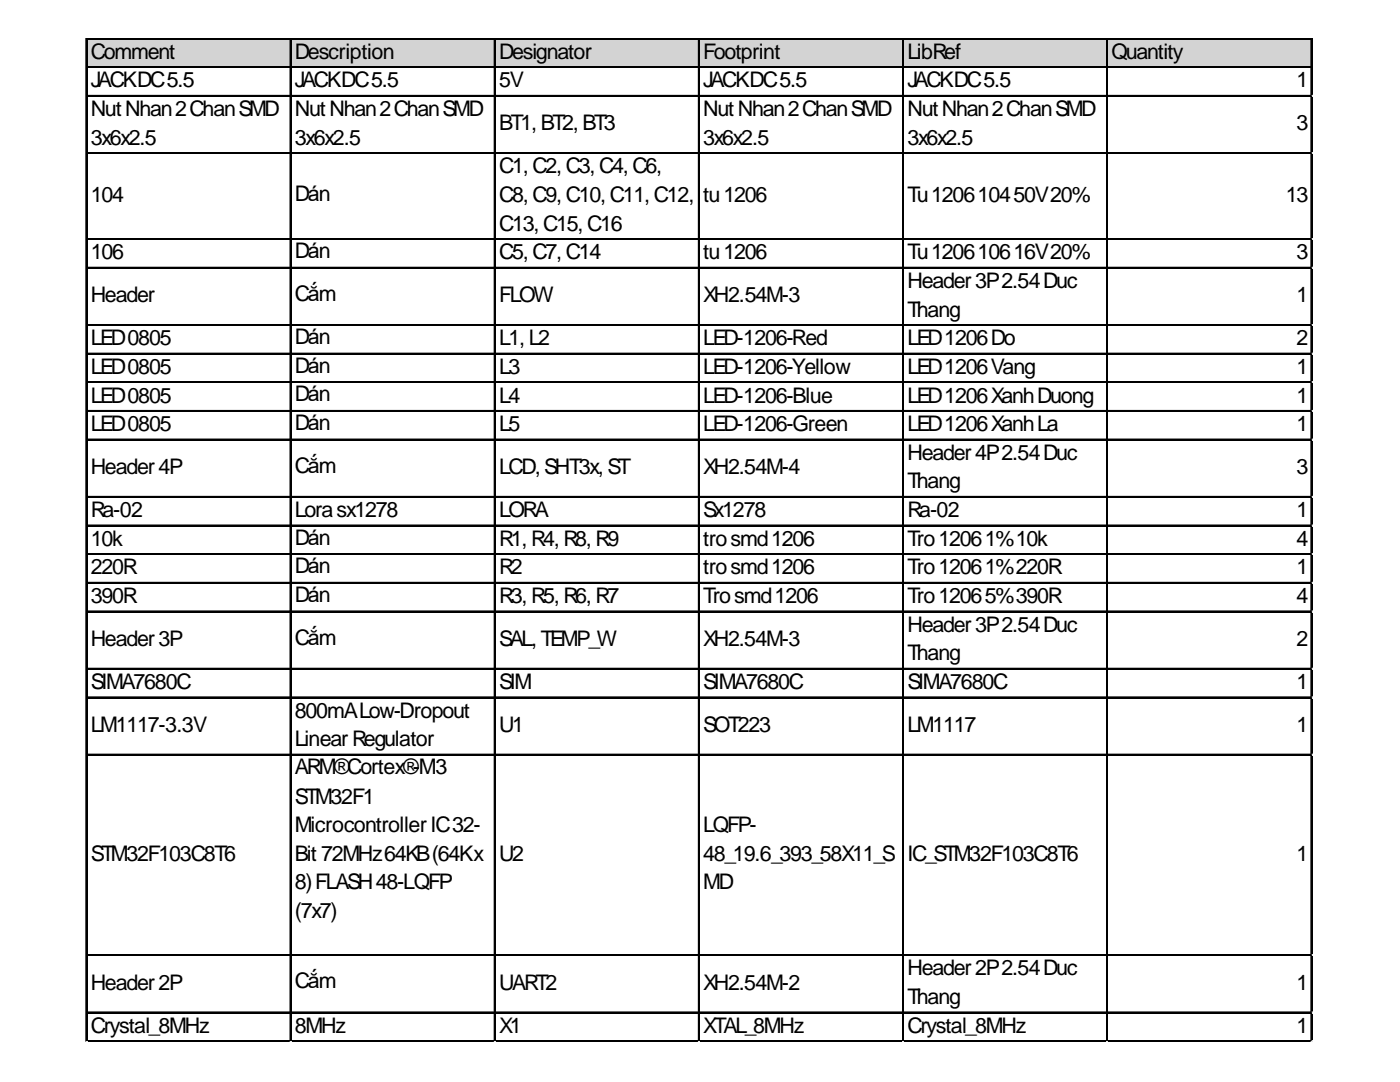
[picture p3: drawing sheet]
<svg xmlns="http://www.w3.org/2000/svg" width="279mm" height="216mm" viewBox="0 0 279 216" stroke-linecap="round" stroke-linejoin="round" font-family="sans-serif">
<defs><g id="words">
<g font-size="4.3">
<text x="18.1" y="11.7">Comment</text>
<text x="58.8" y="11.7">Description</text>
<text x="99.6" y="11.7">Designator</text>
<text x="140.3" y="11.7">Footprint</text>
<text x="181.1" y="11.7">LibRef</text>
<text x="221.8" y="11.7">Quantity</text>
<text x="18.1" y="17.4">JACKDC5.5</text>
<text x="58.8" y="17.4">JACKDC5.5</text>
<text x="99.6" y="17.4">5V</text>
<text x="140.3" y="17.4">JACKDC5.5</text>
<text x="181.1" y="17.4">JACKDC5.5</text>
<text x="258.8" y="17.4">1</text>
<text x="18.1" y="23.2">NutNhan2ChanSMD</text>
<text x="58.8" y="23.2">NutNhan2ChanSMD</text>
<text x="140.3" y="23.2">NutNhan2ChanSMD</text>
<text x="181.1" y="23.2">NutNhan2ChanSMD</text>
<text x="18.1" y="28.9">3x6x2.5</text>
<text x="58.8" y="28.9">3x6x2.5</text>
<text x="99.6" y="26">BT1,BT2,BT3</text>
<text x="140.3" y="28.9">3x6x2.5</text>
<text x="181.1" y="28.9">3x6x2.5</text>
<text x="258.8" y="26">3</text>
<text x="99.6" y="34.6">C1,C2,C3,C4,C6,</text>
<text x="18.1" y="40.3">104</text>
<text x="58.8" y="40.1">Dán</text>
<text x="99.6" y="40.3">C8,C9,C10,C11,C12,</text>
<text x="140.3" y="40.3">tu1206</text>
<text x="181.1" y="40.3">Tu120610450V20%</text>
<text x="256.6" y="40.3">13</text>
<text x="99.6" y="46">C13,C15,C16</text>
<text x="18.1" y="51.7">106</text>
<text x="58.8" y="51.5">Dán</text>
<text x="99.6" y="51.7">C5,C7,C14</text>
<text x="140.3" y="51.7">tu1206</text>
<text x="181.1" y="51.7">Tu120610616V20%</text>
<text x="258.8" y="51.7">3</text>
<text x="181.1" y="57.5">Header3P2.54Duc</text>
<text x="18.1" y="60.3">Header</text>
<text x="58.8" y="60.1">Cắm</text>
<text x="99.6" y="60.3">FLOW</text>
<text x="140.3" y="60.3">XH2.54M-3</text>
<text x="181.1" y="63.2">Thang</text>
<text x="258.8" y="60.3">1</text>
<text x="18.1" y="68.9">LED0805</text>
<text x="58.8" y="68.6">Dán</text>
<text x="99.6" y="68.9">L1,L2</text>
<text x="140.3" y="68.9">LED-1206-Red</text>
<text x="181.1" y="68.9">LED1206Do</text>
<text x="258.8" y="68.9">2</text>
<text x="18.1" y="74.6">LED0805</text>
<text x="58.8" y="74.4">Dán</text>
<text x="99.6" y="74.6">L3</text>
<text x="140.3" y="74.6">LED-1206-Yellow</text>
<text x="181.1" y="74.6">LED1206Vang</text>
<text x="258.8" y="74.6">1</text>
<text x="18.1" y="80.3">LED0805</text>
<text x="58.8" y="80.1">Dán</text>
<text x="99.6" y="80.3">L4</text>
<text x="140.3" y="80.3">LED-1206-Blue</text>
<text x="181.1" y="80.3">LED1206XanhDuong</text>
<text x="258.8" y="80.3">1</text>
<text x="18.1" y="86">LED0805</text>
<text x="58.8" y="85.8">Dán</text>
<text x="99.6" y="86">L5</text>
<text x="140.3" y="86">LED-1206-Green</text>
<text x="181.1" y="86">LED1206XanhLa</text>
<text x="258.8" y="86">1</text>
<text x="18.1" y="94.6">Header4P</text>
<text x="58.8" y="94.4">Cắm</text>
<text x="99.6" y="94.6">LCD,SHT3x,ST</text>
<text x="140.3" y="94.6">XH2.54M-4</text>
<text x="181.1" y="91.7">Header4P2.54Duc</text>
<text x="258.8" y="94.6">3</text>
<text x="181.1" y="97.5">Thang</text>
<text x="18.1" y="103.2">Ra-02</text>
<text x="58.8" y="103.2">Lorasx1278</text>
<text x="99.6" y="103.2">LORA</text>
<text x="140.3" y="103.2">Sx1278</text>
<text x="181.1" y="103.2">Ra-02</text>
<text x="258.8" y="103.2">1</text>
<text x="18.1" y="108.9">10k</text>
<text x="58.8" y="108.7">Dán</text>
<text x="99.6" y="108.9">R1,R4,R8,R9</text>
<text x="140.3" y="108.9">trosmd1206</text>
<text x="181.1" y="108.9">Tro12061%10k</text>
<text x="258.8" y="108.9">4</text>
<text x="18.1" y="114.6">220R</text>
<text x="58.8" y="114.4">Dán</text>
<text x="99.6" y="114.6">R2</text>
<text x="140.3" y="114.6">trosmd1206</text>
<text x="181.1" y="114.6">Tro12061%220R</text>
<text x="258.8" y="114.6">1</text>
<text x="18.1" y="120.3">390R</text>
<text x="58.8" y="120.1">Dán</text>
<text x="99.6" y="120.3">R3,R5,R6,R7</text>
<text x="140.3" y="120.3">Trosmd1206</text>
<text x="181.1" y="120.3">Tro12065%390R</text>
<text x="258.8" y="120.3">4</text>
<text x="18.1" y="128.9">Header3P</text>
<text x="58.8" y="128.7">Cắm</text>
<text x="99.6" y="128.9">SAL,TEMP_W</text>
<text x="140.3" y="128.9">XH2.54M-3</text>
<text x="181.1" y="126">Header3P2.54Duc</text>
<text x="181.1" y="131.8">Thang</text>
<text x="258.8" y="128.9">2</text>
<text x="18.1" y="137.5">SIMA7680C</text>
<text x="99.6" y="137.5">SIM</text>
<text x="140.3" y="137.5">SIMA7680C</text>
<text x="181.1" y="137.5">SIMA7680C</text>
<text x="258.8" y="137.5">1</text>
<text x="58.8" y="143.2">800mALow-Dropout</text>
<text x="18.1" y="146">LM1117-3.3V</text>
<text x="58.8" y="148.9">LinearRegulator</text>
<text x="99.6" y="146">U1</text>
<text x="140.3" y="146">SOT223</text>
<text x="181.1" y="146">LM1117</text>
<text x="258.8" y="146">1</text>
<text x="58.8" y="154.4">ARM®Cortex®-M3</text>
<text x="58.8" y="160.3">STM32F1</text>
<text x="58.8" y="166">MicrocontrollerIC32-</text>
<text x="140.3" y="166">LQFP-</text>
<text x="18.1" y="171.8">STM32F103C8T6</text>
<text x="58.8" y="171.8">Bit 72MHz64KB(64Kx</text>
<text x="99.6" y="171.8">U2</text>
<text x="140.3" y="171.8">48_19.6_393_58X11_S</text>
<text x="181.1" y="171.8">IC_STM32F103C8T6</text>
<text x="258.8" y="171.8">1</text>
<text x="58.8" y="177.5">8)FLASH48-LQFP</text>
<text x="140.3" y="177.5">MD</text>
<text x="58.8" y="183.2">(7x7)</text>
<text x="18.1" y="197.5">Header2P</text>
<text x="58.8" y="197.2">Cắm</text>
<text x="99.6" y="197.5">UART2</text>
<text x="140.3" y="197.5">XH2.54M-2</text>
<text x="181.1" y="194.6">Header2P2.54Duc</text>
<text x="258.8" y="197.5">1</text>
<text x="181.1" y="200.3">Thang</text>
<text x="18.1" y="206.1">Crystal_8MHz</text>
<text x="58.8" y="206.1">8MHz</text>
<text x="99.6" y="206.1">X1</text>
<text x="140.3" y="206.1">XTAL_8MHz</text>
<text x="181.1" y="206.1">Crystal_8MHz</text>
<text x="258.8" y="206.1">1</text>
</g>
</g></defs>
<path d="M17.3 7.8h244.6v5.8h-244.6z" fill="#d3d3d3"/>
<g fill="none" stroke="#000" stroke-width=".24">
<path d="M17.1 7.6v200.3M17.3 7.6v200.3M17.4 7.6h244.5M17.4 7.7h244.5M17.4 13.3h244.5M17.4 13.4h244.5M17.4 19h244.5M17.4 19.2h244.5M57.9 7.9v200M58 7.9v200M98.6 7.9v200M98.8 7.9v200"/>
<path d="M139.4 7.9v200M139.5 7.9v200M180.1 7.9v200M180.3 7.9v200M220.9 7.9v200M221 7.9v200M261.6 7.9v200M261.7 7.9v200M17.4 30.5h244.5M17.4 30.6h244.5M17.4 47.6h244.5M17.4 47.7h244.5"/>
<path d="M17.4 53.3h244.5M17.4 53.5h244.5M17.4 64.8h244.5M17.4 64.9h244.5M17.4 70.5h244.5M17.4 70.6h244.5M17.4 76.2h244.5M17.4 76.3h244.5M17.4 81.9h244.5M17.4 82h244.5M17.4 87.6h244.5M17.4 87.7h244.5"/>
<path d="M17.4 99.1h244.5M17.4 99.2h244.5M17.4 104.8h244.5M17.4 104.9h244.5M17.4 110.5h244.5M17.4 110.6h244.5M17.4 116.2h244.5M17.4 116.3h244.5M17.4 121.9h244.5M17.4 122h244.5M17.4 133.4h244.5M17.4 133.5h244.5"/>
<path d="M17.4 139.1h244.5M17.4 139.2h244.5M17.4 150.5h244.5M17.4 150.6h244.5M17.4 190.5h244.5M17.4 190.6h244.5M17.4 201.9h244.5M17.4 202.1h244.5M17.4 207.7h244.5M17.4 207.8h244.5"/>
</g>
<path d="M17.1 207.9h.1" fill="none" stroke="#e0e0e0" stroke-width=".24"/>
<path d="M17.1 207.9h.3z" fill="#e0e0e0"/>
<path d="M57.9 207.9h.1" fill="none" stroke="#e0e0e0" stroke-width=".24"/>
<path d="M57.9 207.9h.2z" fill="#e0e0e0"/>
<path d="M98.6 207.9h.1" fill="none" stroke="#e0e0e0" stroke-width=".24"/>
<path d="M98.6 207.9h.3z" fill="#e0e0e0"/>
<path d="M139.4 207.9h.1" fill="none" stroke="#e0e0e0" stroke-width=".24"/>
<path d="M139.4 207.9h.2z" fill="#e0e0e0"/>
<path d="M180.1 207.9h.1" fill="none" stroke="#e0e0e0" stroke-width=".24"/>
<path d="M180.1 207.9h.3z" fill="#e0e0e0"/>
<path d="M220.9 207.9h.1" fill="none" stroke="#e0e0e0" stroke-width=".24"/>
<path d="M220.9 207.9h.2z" fill="#e0e0e0"/>
<path d="M261.6 207.9h.1" fill="none" stroke="#e0e0e0" stroke-width=".24"/>
<path d="M261.6 207.9h.3z" fill="#e0e0e0"/>
<path d="M261.9 19h.1" fill="none" stroke="#e0e0e0" stroke-width=".24"/>
<path d="M261.9 19v.3z" fill="#e0e0e0"/>
<path d="M261.9 30.5h.1" fill="none" stroke="#e0e0e0" stroke-width=".24"/>
<path d="M261.9 30.5v.2z" fill="#e0e0e0"/>
<path d="M261.9 47.6h.1" fill="none" stroke="#e0e0e0" stroke-width=".24"/>
<path d="M261.9 47.6v.3z" fill="#e0e0e0"/>
<path d="M261.9 53.3h.1" fill="none" stroke="#e0e0e0" stroke-width=".24"/>
<path d="M261.9 53.3v.3z" fill="#e0e0e0"/>
<path d="M261.9 64.8h.1" fill="none" stroke="#e0e0e0" stroke-width=".24"/>
<path d="M261.9 64.8v.2z" fill="#e0e0e0"/>
<path d="M261.9 70.5h.1" fill="none" stroke="#e0e0e0" stroke-width=".24"/>
<path d="M261.9 70.5v.2z" fill="#e0e0e0"/>
<path d="M261.9 76.2h.1" fill="none" stroke="#e0e0e0" stroke-width=".24"/>
<path d="M261.9 76.2v.2z" fill="#e0e0e0"/>
<path d="M261.9 81.9h.1" fill="none" stroke="#e0e0e0" stroke-width=".24"/>
<path d="M261.9 81.9v.3z" fill="#e0e0e0"/>
<path d="M261.9 87.6h.1" fill="none" stroke="#e0e0e0" stroke-width=".24"/>
<path d="M261.9 87.6v.3z" fill="#e0e0e0"/>
<path d="M261.9 99.1h.1" fill="none" stroke="#e0e0e0" stroke-width=".24"/>
<path d="M261.9 99.1v.2z" fill="#e0e0e0"/>
<path d="M261.9 104.8h.1" fill="none" stroke="#e0e0e0" stroke-width=".24"/>
<path d="M261.9 104.8v.2z" fill="#e0e0e0"/>
<path d="M261.9 110.5h.1" fill="none" stroke="#e0e0e0" stroke-width=".24"/>
<path d="M261.9 110.5v.2z" fill="#e0e0e0"/>
<path d="M261.9 116.2h.1" fill="none" stroke="#e0e0e0" stroke-width=".24"/>
<path d="M261.9 116.2v.2z" fill="#e0e0e0"/>
<path d="M261.9 121.9h.1" fill="none" stroke="#e0e0e0" stroke-width=".24"/>
<path d="M261.9 121.9v.3z" fill="#e0e0e0"/>
<path d="M261.9 133.4h.1" fill="none" stroke="#e0e0e0" stroke-width=".24"/>
<path d="M261.9 133.4v.2z" fill="#e0e0e0"/>
<path d="M261.9 139.1h.1" fill="none" stroke="#e0e0e0" stroke-width=".24"/>
<path d="M261.9 139.1v.2z" fill="#e0e0e0"/>
<path d="M261.9 150.5h.1" fill="none" stroke="#e0e0e0" stroke-width=".24"/>
<path d="M261.9 150.5v.2z" fill="#e0e0e0"/>
<path d="M261.9 190.5h.1" fill="none" stroke="#e0e0e0" stroke-width=".24"/>
<path d="M261.9 190.5v.2z" fill="#e0e0e0"/>
<path d="M261.9 201.9h.1" fill="none" stroke="#e0e0e0" stroke-width=".24"/>
<path d="M261.9 201.9v.3z" fill="#e0e0e0"/>
<path d="M261.9 207.7h.1" fill="none" stroke="#e0e0e0" stroke-width=".24"/>
<path d="M261.9 207.7v.2z" fill="#e0e0e0"/>
<use href="#words"/>
</svg>
